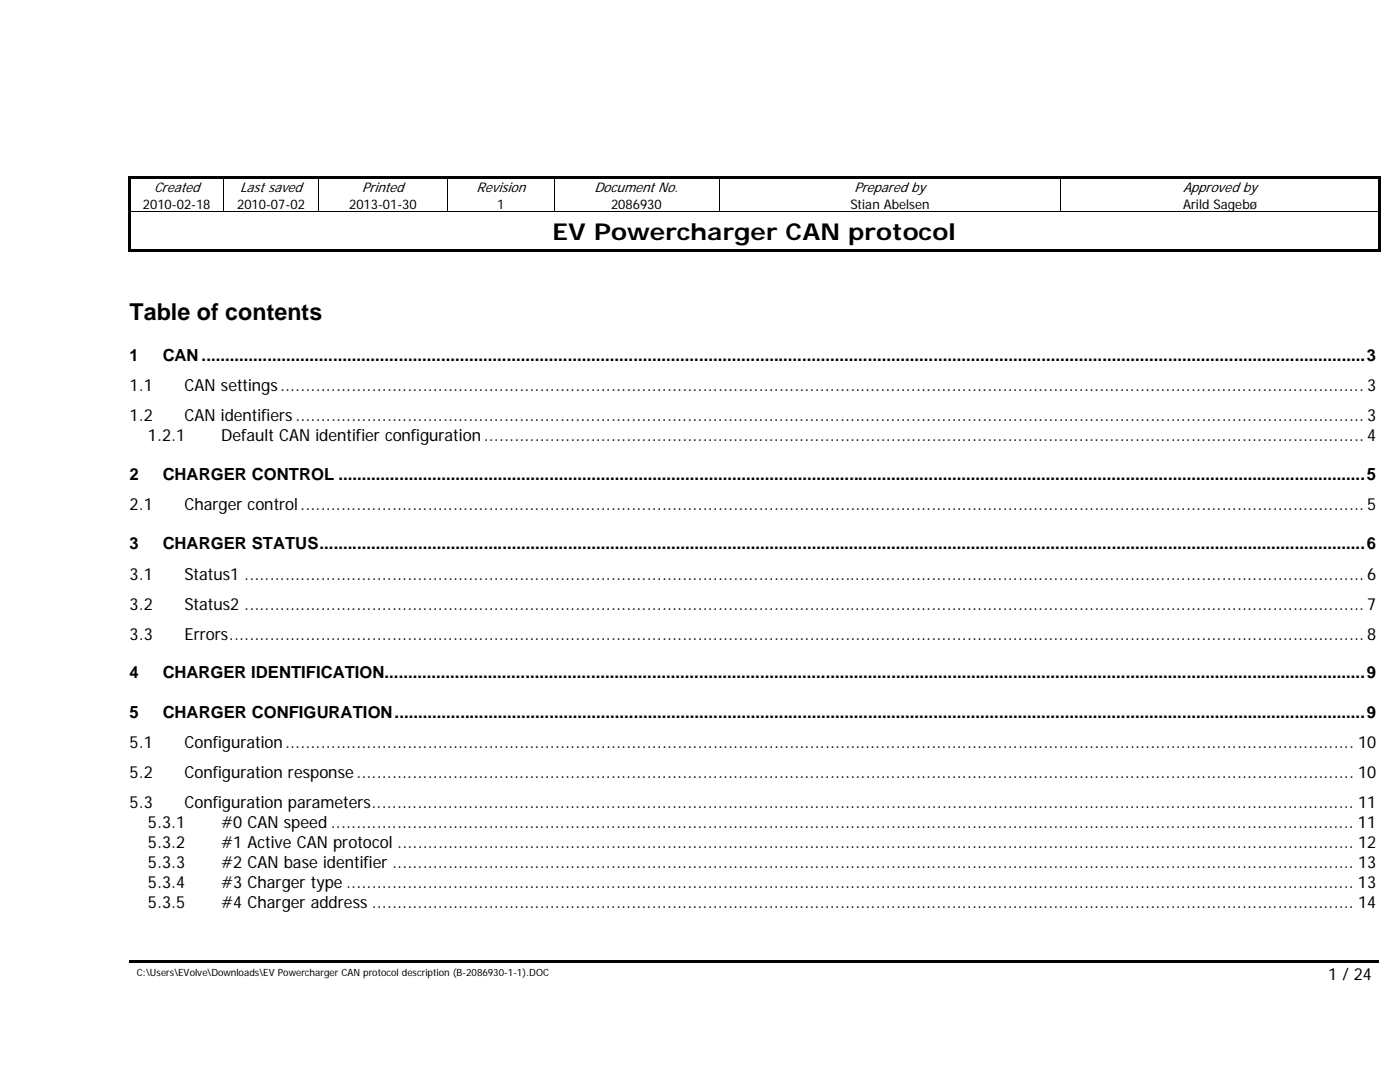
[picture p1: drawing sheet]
<svg xmlns="http://www.w3.org/2000/svg" width="279mm" height="216mm" viewBox="0 0 279 216" stroke-linecap="round" stroke-linejoin="round" font-family="sans-serif">
<defs><g id="words">
<g font-size="4.6">
<text x="110.2" y="47.8">EV Powercharger CAN protocol</text>
<text x="25.9" y="63.9">Table of contents</text>
</g>
<g font-size="3.3">
<text x="25.9" y="72">1</text>
<text x="32.5" y="72">CAN ........................................................................................................................................................................................................................................................ 3</text>
<text x="25.9" y="78">1.1</text>
<text x="36.8" y="78">CAN settings ..................................................................................................................................................................................................................... 3</text>
<text x="25.9" y="84.1">1.2</text>
<text x="29.5" y="88.1">1.2.1</text>
<text x="36.8" y="84.1">CAN identifiers .................................................................................................................................................................................................................. 3</text>
<text x="44.1" y="88.1">Default CAN identifier configuration ............................................................................................................................................................................. 4</text>
<text x="25.9" y="95.8">2</text>
<text x="32.5" y="95.8">CHARGER CONTROL ........................................................................................................................................................................................................................... 5</text>
<text x="25.9" y="101.9">2.1</text>
<text x="36.8" y="101.9">Charger control ................................................................................................................................................................................................................. 5</text>
<text x="25.9" y="109.6">3</text>
<text x="32.5" y="109.6">CHARGER STATUS ............................................................................................................................................................................................................................... 6</text>
<text x="25.9" y="115.6">3.1</text>
<text x="36.8" y="115.6">Status1 ............................................................................................................................................................................................................................ 6</text>
<text x="25.9" y="121.6">3.2</text>
<text x="36.8" y="121.6">Status2 ............................................................................................................................................................................................................................ 7</text>
<text x="25.9" y="127.6">3.3</text>
<text x="36.8" y="127.6">Errors............................................................................................................................................................................................................................... 8</text>
<text x="25.9" y="135.4">4</text>
<text x="32.5" y="135.4">CHARGER IDENTIFICATION................................................................................................................................................................................................................. 9</text>
<text x="25.9" y="143.2">5</text>
<text x="32.5" y="143.2">CHARGER CONFIGURATION ............................................................................................................................................................................................................... 9</text>
<text x="25.9" y="149.2">5.1</text>
<text x="36.8" y="149.2">Configuration .................................................................................................................................................................................................................. 10</text>
<text x="25.9" y="155.2">5.2</text>
<text x="36.8" y="155.2">Configuration response .................................................................................................................................................................................................... 10</text>
<text x="25.9" y="161.2">5.3</text>
<text x="36.8" y="161.2">Configuration parameters................................................................................................................................................................................................. 11</text>
<text x="29.5" y="165.2">5.3.1</text>
<text x="44.1" y="165.2">#0 CAN speed ......................................................................................................................................................................................................... 11</text>
<text x="29.5" y="169.2">5.3.2</text>
<text x="29.5" y="173.2">5.3.3</text>
<text x="44.1" y="169.2">#1 Active CAN protocol ............................................................................................................................................................................................ 12</text>
<text x="44.1" y="173.2">#2 CAN base identifier ............................................................................................................................................................................................. 13</text>
<text x="29.5" y="177.2">5.3.4</text>
<text x="44.1" y="177.2">#3 Charger type ...................................................................................................................................................................................................... 13</text>
<text x="29.5" y="181.3">5.3.5</text>
<text x="44.1" y="181.3">#4 Charger address ................................................................................................................................................................................................. 14</text>
<text x="265" y="195.5">1 / 24</text>
</g>
<g font-size="2.8">
<text x="30.7" y="38.4">Created</text>
<text x="47.9" y="38.4">Last saved</text>
<text x="72.3" y="38.4">Printed</text>
<text x="95.1" y="38.4">Revision</text>
<text x="118.6" y="38.4">Document No.</text>
<text x="170.5" y="38.4">Prepared by</text>
<text x="236.1" y="38.4">Approved by</text>
</g>
<g font-size="2.6">
<text x="28.5" y="41.6">2010-02-18</text>
<text x="47.3" y="41.6">2010-07-02</text>
<text x="69.7" y="41.6">2013-01-30</text>
<text x="99.2" y="41.6">1</text>
<text x="122" y="41.6">2086930</text>
<text x="169.7" y="41.6">Stian Abelsen</text>
<text x="236.1" y="41.6">Arild Sagebø</text>
</g>
<text font-size="2" x="27.3" y="194.8">C:\Users\EVolve\Downloads\EV Powercharger CAN protocol description (B-2086930-1-1).DOC</text>
</g></defs>
<g fill="#000">
<path d="M25.6 35.3h.5v.5h-.5zM25.6 35.3h38.3v.5h-38.3zM25.6 35.8h.5v3.2h-.5zM25.6 39h.5v3.2h-.5zM63.9 35.3h25.4v.5h-25.4zM89.3 35.3h186.2v.5h-186.2zM275 35.3h.5v.5h-.5zM275 35.8h.5v3.2h-.5zM275 39h.5v3.2h-.5zM25.6 42.2h.5v8h-.5zM25.6 49.7h249.4v.5h-249.4zM275 42.2h.5v8h-.5z"/>
<path d="M275 49.7h.5v.5h-.5zM25.9 191.7h249.3v.5h-249.3z"/>
</g>
<path d="M44.7 35.8v6.4M63.5 35.8v6.4M89.4 35.8v6.4M110.6 35.8v6.4M143.5 35.8v6.4M211.7 35.8v6.4M25.6 42.2h249.9" fill="none" stroke="#000" stroke-width=".2"/>
<use href="#words"/>
</svg>
